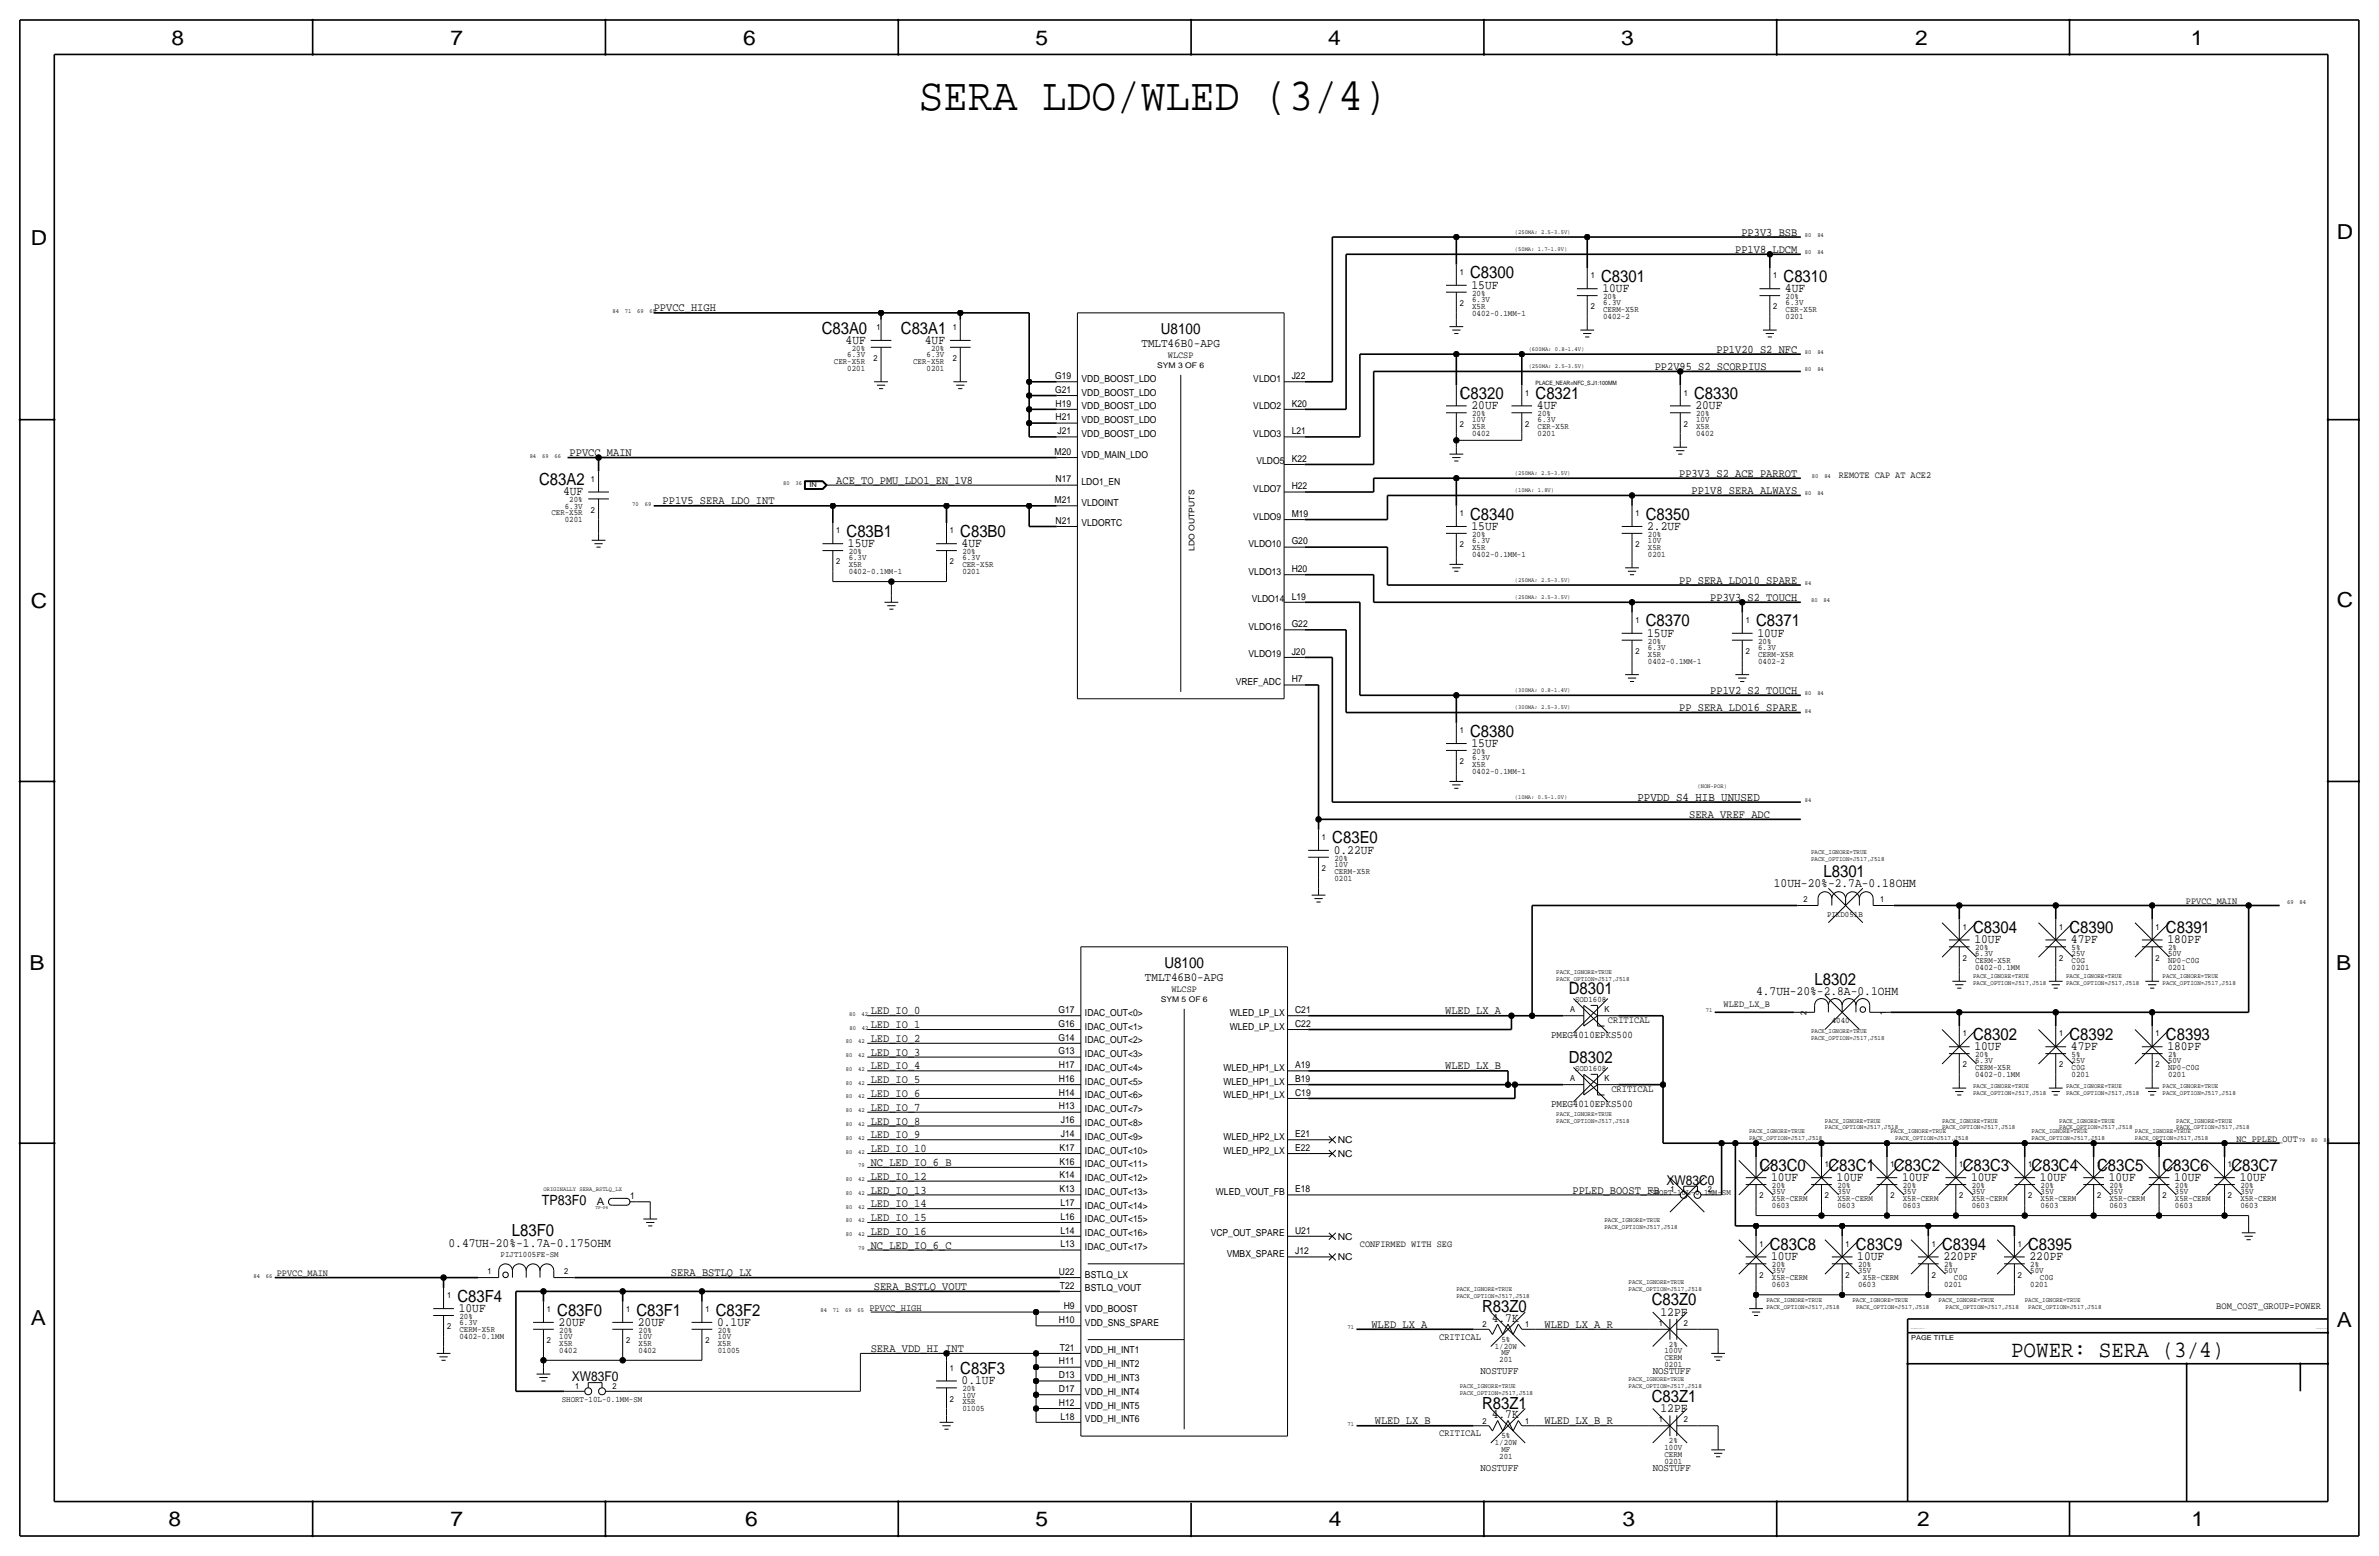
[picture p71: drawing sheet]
<svg xmlns="http://www.w3.org/2000/svg" width="877mm" height="574mm" viewBox="0 0 877 574" stroke-linecap="round" stroke-linejoin="round" font-family="sans-serif">
<defs><g id="words">
<text font-size="17" x="338.8" y="40.4">SERA LDO/WLED (3/4)</text>
<text font-size="8.6" x="741.4" y="500.1">POWER: SERA (3/4)</text>
<g font-size="7.6">
<text x="63.2" y="16.5">8</text>
<text x="166.1" y="16.5">7</text>
<text x="274" y="16.5">6</text>
<text x="381.7" y="16.5">5</text>
<text x="489.7" y="16.5">4</text>
<text x="597.6" y="16.5">3</text>
<text x="706.1" y="16.5">2</text>
<text x="807.7" y="16.5">1</text>
<text x="861.5" y="88.1">D</text>
<text x="11.4" y="90.4">D</text>
<text x="11.4" y="224.3">C</text>
<text x="861.5" y="223.8">C</text>
<text x="10.9" y="357.6">B</text>
<text x="861.3" y="357.4">B</text>
<text x="11.4" y="488.4">A</text>
<text x="861.5" y="489.2">A</text>
<text x="62.2" y="562.6">8</text>
<text x="166.1" y="562.6">7</text>
<text x="274.8" y="562.6">6</text>
<text x="381.7" y="562.6">5</text>
<text x="489.9" y="562.6">4</text>
<text x="598.1" y="562.6">3</text>
<text x="706.8" y="562.6">2</text>
<text x="807.9" y="562.6">1</text>
</g>
<g font-size="6.2">
<text x="542" y="102.6">C8300</text>
<text x="590.2" y="103.9">C8301</text>
<text x="657.6" y="103.9">C8310</text>
<text x="302.9" y="122.9">C83A0</text>
<text x="332.1" y="122.9">C83A1</text>
<text x="538.2" y="147.1">C8320</text>
<text x="566.1" y="147.1">C8321</text>
<text x="624.5" y="147.1">C8330</text>
<text x="198.8" y="178.8">C83A2</text>
<text x="542" y="191.5">C8340</text>
<text x="606.8" y="191.5">C8350</text>
<text x="312.1" y="197.9">C83B1</text>
<text x="354" y="197.9">C83B0</text>
<text x="606.8" y="230.9">C8370</text>
<text x="647.4" y="230.9">C8371</text>
<text x="542" y="271.5">C8380</text>
<text x="491.2" y="310.9">C83E0</text>
<text x="672.3" y="323.3">L8301</text>
<text x="727.4" y="343.9">C8304</text>
<text x="763" y="343.9">C8390</text>
<text x="798.5" y="343.9">C8391</text>
<text x="669" y="363">L8302</text>
<text x="578.3" y="366.5">D8301</text>
<text x="727.4" y="383.3">C8302</text>
<text x="763" y="383.3">C8392</text>
<text x="798.5" y="383.3">C8393</text>
<text x="578.3" y="391.9">D8302</text>
<text x="648.7" y="431.5">C83C0</text>
<text x="674.1" y="431.5">C83C1</text>
<text x="698.2" y="431.5">C83C2</text>
<text x="723.6" y="431.5">C83C3</text>
<text x="749" y="431.5">C83C4</text>
<text x="773.1" y="431.5">C83C5</text>
<text x="797.3" y="431.5">C83C6</text>
<text x="822.7" y="431.5">C83C7</text>
<text x="188.8" y="455.7">L83F0</text>
<text x="652.5" y="460.8">C83C8</text>
<text x="684.2" y="460.8">C83C9</text>
<text x="716" y="460.8">C8394</text>
<text x="747.7" y="460.8">C8395</text>
<text x="168.6" y="479.8">C83F4</text>
<text x="205.4" y="484.9">C83F0</text>
<text x="234.6" y="484.9">C83F1</text>
<text x="263.9" y="484.9">C83F2</text>
<text x="546.4" y="483.6">R83Z0</text>
<text x="608.9" y="481.1">C83Z0</text>
<text x="354" y="506.5">C83F3</text>
<text x="546.4" y="519.2">R83Z1</text>
<text x="608.9" y="516.6">C83Z1</text>
</g>
<g font-size="5.6">
<text x="428" y="122.9">U8100</text>
<text x="429.3" y="356.6">U8100</text>
</g>
<text font-size="5.2" x="199.7" y="444.2">TP83F0</text>
<g font-size="5">
<text x="614.4" y="436.6">XW83C0</text>
<text x="210.8" y="509">XW83F0</text>
</g>
<g font-size="4.7">
<text x="542.5" y="106.4">15UF</text>
<text x="590.8" y="107.7">10UF</text>
<text x="658.1" y="107.7">4UF</text>
<text x="311.7" y="126.7">4UF</text>
<text x="341" y="126.7">4UF</text>
<text x="542.5" y="150.9">20UF</text>
<text x="566.6" y="150.9">4UF</text>
<text x="625" y="150.9">20UF</text>
<text x="207.6" y="182.6">4UF</text>
<text x="542.5" y="195.3">15UF</text>
<text x="607.3" y="195.3">2.2UF</text>
<text x="312.6" y="201.7">15UF</text>
<text x="354.5" y="201.7">4UF</text>
<text x="607.3" y="234.7">15UF</text>
<text x="647.9" y="234.7">10UF</text>
<text x="542.5" y="275.3">15UF</text>
<text x="491.7" y="314.7">0.22UF</text>
<text x="654" y="326.9">10UH-20%-2.7A-0.18OHM</text>
<text x="727.9" y="347.7">10UF</text>
<text x="763.5" y="347.7">47PF</text>
<text x="799" y="347.7">180PF</text>
<text x="647.4" y="366.8">4.7UH-20%-2.8A-0.1OHM</text>
<text x="727.9" y="387.1">10UF</text>
<text x="763.5" y="387.1">47PF</text>
<text x="799" y="387.1">180PF</text>
<text x="653" y="435.4">10UF</text>
<text x="677.1" y="435.4">10UF</text>
<text x="701.2" y="435.4">10UF</text>
<text x="726.6" y="435.4">10UF</text>
<text x="752" y="435.4">10UF</text>
<text x="777.4" y="435.4">10UF</text>
<text x="801.6" y="435.4">10UF</text>
<text x="825.7" y="435.4">10UF</text>
<text x="165.3" y="459.5">0.47UH-20%-1.7A-0.175OHM</text>
<text x="653" y="464.6">10UF</text>
<text x="684.7" y="464.6">10UF</text>
<text x="716.5" y="464.6">220PF</text>
<text x="748.2" y="464.6">220PF</text>
<text x="169.1" y="483.6">10UF</text>
<text x="612.2" y="484.9">12PF</text>
<text x="205.9" y="488.7">20UF</text>
<text x="235.2" y="488.7">20UF</text>
<text x="264.4" y="488.7">0.1UF</text>
<text x="550" y="487.2">4.7K</text>
<text x="354.5" y="510.3">0.1UF</text>
<text x="612.2" y="520.4">12PF</text>
<text x="550" y="522.7">4.7K</text>
</g>
<g font-size="4.5">
<text x="420.8" y="128">TMLT46B0-APG</text>
<text x="422.1" y="361.7">TMLT46B0-APG</text>
</g>
<text font-size="4.4" x="603.7" y="295.1">PPVDD_S4_HIB_UNUSED</text>
<g font-size="4.3">
<text x="642" y="86.9">PP3V3_BSB</text>
<text x="639.7" y="93.2">PP1V8_LDCM</text>
<text x="241" y="114.8">PPVCC_HIGH</text>
<text x="632.8" y="130">PP1V20_S2_NFC</text>
<text x="610.1" y="136.4">PP2V95_S2_SCORPIUS</text>
<text x="210" y="168.1">PPVCC_MAIN</text>
<text x="308.3" y="178.3">ACE_TO_PMU_LDO1_EN_1V8</text>
<text x="619.1" y="175.8">PP3V3_S2_ACE_PARROT</text>
<text x="244.3" y="185.9">PP1V5_SERA_LDO_INT</text>
<text x="623.7" y="182.1">PP1V8_SERA_ALWAYS</text>
<text x="619.1" y="215.1">PP_SERA_LDO10_SPARE</text>
<text x="630.5" y="221.5">PP3V3_S2_TOUCH</text>
<text x="630.5" y="255.8">PP1V2_S2_TOUCH</text>
<text x="619.1" y="262.1">PP_SERA_LDO16_SPARE</text>
<text x="622.8" y="301.5">SERA_VREF_ADC</text>
<text x="321" y="373.9">LED_IO_0</text>
<text x="532.8" y="373.9">WLED_LX_A</text>
<text x="321" y="379">LED_IO_1</text>
<text x="321" y="384">LED_IO_2</text>
<text x="321" y="389.1">LED_IO_3</text>
<text x="321" y="394.2">LED_IO_4</text>
<text x="532.8" y="394.2">WLED_LX_B</text>
<text x="321" y="399.3">LED_IO_5</text>
<text x="321" y="404.4">LED_IO_6</text>
<text x="321" y="409.4">LED_IO_7</text>
<text x="321" y="419.6">LED_IO_9</text>
<text x="321" y="414.5">LED_IO_8</text>
<text x="321" y="424.7">LED_IO_10</text>
<text x="321" y="429.8">NC_LED_IO_6_B</text>
<text x="321" y="434.8">LED_IO_12</text>
<text x="321" y="439.9">LED_IO_13</text>
<text x="579.7" y="439.9">PPLED_BOOST_FB</text>
<text x="321" y="445">LED_IO_14</text>
<text x="321" y="455.2">LED_IO_16</text>
<text x="321" y="450.1">LED_IO_15</text>
<text x="321" y="460.2">NC_LED_IO_6_C</text>
<text x="247.3" y="470.4">SERA_BSTLQ_LX</text>
<text x="322.2" y="475.5">SERA_BSTLQ_VOUT</text>
<text x="505.6" y="489.5">WLED_LX_A</text>
<text x="569.4" y="489.5">WLED_LX_A_R</text>
<text x="321" y="498.3">SERA_VDD_HI_INT</text>
<text x="506.9" y="525">WLED_LX_B</text>
<text x="569.4" y="525">WLED_LX_B_R</text>
</g>
<g font-size="3.8">
<text x="571.9" y="382.7">PMEG4010EPKS500</text>
<text x="571.9" y="408.1">PMEG4010EPKS500</text>
<text x="220.1" y="444">A</text>
<text x="545.8" y="506.5">NOSTUFF</text>
<text x="609.3" y="506.5">NOSTUFF</text>
<text x="545.8" y="542">NOSTUFF</text>
<text x="609.3" y="542">NOSTUFF</text>
</g>
<g font-size="3.6">
<text x="592.8" y="376.9">CRITICAL</text>
<text x="594.1" y="402.3">CRITICAL</text>
<text x="320.5" y="483.1">PPVCC_HIGH</text>
<text x="817.1" y="482.3">BOM_COST_GROUP=POWER</text>
<text x="530.6" y="493.8">CRITICAL</text>
<text x="530.6" y="529.3">CRITICAL</text>
</g>
<g font-size="3.5">
<text x="430.6" y="131.8">WLCSP</text>
<text x="389" y="139.7">G19</text>
<text x="398.7" y="140.7">VDD_BOOST_LDO</text>
<text x="462.1" y="140.7">VLDO1</text>
<text x="476.2" y="139.7">J22</text>
<text x="389" y="144.8">G21</text>
<text x="389.1" y="149.9">H19</text>
<text x="398.7" y="145.8">VDD_BOOST_LDO</text>
<text x="476.2" y="149.9">K20</text>
<text x="389.1" y="154.9">H21</text>
<text x="398.7" y="156">VDD_BOOST_LDO</text>
<text x="398.7" y="150.9">VDD_BOOST_LDO</text>
<text x="462.1" y="150.9">VLDO2</text>
<text x="389.8" y="160">J21</text>
<text x="398.7" y="161">VDD_BOOST_LDO</text>
<text x="462.1" y="161">VLDO3</text>
<text x="476.2" y="160">L21</text>
<text x="388.8" y="167.6">M20</text>
<text x="398.7" y="168.7">VDD_MAIN_LDO</text>
<text x="463.2" y="171.2">VLDO5</text>
<text x="476.2" y="170.2">K22</text>
<text x="389.1" y="177.8">N17</text>
<text x="398.7" y="178.8">LDO1_EN</text>
<text x="677.9" y="176.3">REMOTE CAP AT ACE2</text>
<text x="388.8" y="185.4">M21</text>
<text x="462.1" y="181.4">VLDO7</text>
<text x="476.2" y="180.3">H22</text>
<text x="398.7" y="186.4">VLDOINT</text>
<text x="462.1" y="191.5">VLDO9</text>
<text x="476.2" y="190.5">M19</text>
<text x="389.1" y="193">N21</text>
<text x="398.7" y="194.1">VLDORTC</text>
<text x="460.3" y="201.7">VLDO10</text>
<text x="476.2" y="200.7">G20</text>
<text x="460.3" y="211.8">VLDO13</text>
<text x="476.2" y="210.8">H20</text>
<text x="461.5" y="222">VLDO14</text>
<text x="476.2" y="221">L19</text>
<text x="460.3" y="232.2">VLDO16</text>
<text x="476.2" y="231.1">G22</text>
<text x="460.3" y="242.3">VLDO19</text>
<text x="476.2" y="241.3">J20</text>
<text x="476.2" y="251.5">H7</text>
<text x="455.6" y="252.5">VREF_ADC</text>
<text x="805.9" y="333.2">PPVCC_MAIN</text>
<text x="431.8" y="365.5">WLCSP</text>
<text x="635.5" y="371.3">WLED_LX_B</text>
<text x="390.2" y="373.4">G17</text>
<text x="400" y="374.4">IDAC_OUT&lt;0&gt;</text>
<text x="453.3" y="374.4">WLED_LP_LX</text>
<text x="477.5" y="373.4">C21</text>
<text x="390.2" y="383.5">G14</text>
<text x="390.2" y="378.5">G16</text>
<text x="400" y="379.5">IDAC_OUT&lt;1&gt;</text>
<text x="453.3" y="379.5">WLED_LP_LX</text>
<text x="477.5" y="378.5">C22</text>
<text x="390.2" y="388.6">G13</text>
<text x="400" y="384.6">IDAC_OUT&lt;2&gt;</text>
<text x="400" y="389.6">IDAC_OUT&lt;3&gt;</text>
<text x="390.4" y="393.7">H17</text>
<text x="400" y="394.7">IDAC_OUT&lt;4&gt;</text>
<text x="451.1" y="394.7">WLED_HP1_LX</text>
<text x="477.5" y="393.7">A19</text>
<text x="390.4" y="398.8">H16</text>
<text x="400" y="399.8">IDAC_OUT&lt;5&gt;</text>
<text x="451.1" y="399.8">WLED_HP1_LX</text>
<text x="477.5" y="398.8">B19</text>
<text x="390.4" y="403.9">H14</text>
<text x="400" y="404.9">IDAC_OUT&lt;6&gt;</text>
<text x="451.1" y="404.9">WLED_HP1_LX</text>
<text x="477.5" y="403.9">C19</text>
<text x="390.4" y="408.9">H13</text>
<text x="400" y="410">IDAC_OUT&lt;7&gt;</text>
<text x="391.1" y="419.1">J14</text>
<text x="391.1" y="414">J16</text>
<text x="400" y="415">IDAC_OUT&lt;8&gt;</text>
<text x="477.5" y="419.1">E21</text>
<text x="390.6" y="424.2">K17</text>
<text x="400" y="420.1">IDAC_OUT&lt;9&gt;</text>
<text x="400" y="425.2">IDAC_OUT&lt;10&gt;</text>
<text x="451.1" y="420.1">WLED_HP2_LX</text>
<text x="451.1" y="425.2">WLED_HP2_LX</text>
<text x="477.5" y="424.2">E22</text>
<text x="493.2" y="421.4">NC</text>
<text x="824.5" y="420.9">NC_PPLED_OUT</text>
<text x="390.6" y="429.3">K16</text>
<text x="400" y="430.3">IDAC_OUT&lt;11&gt;</text>
<text x="493.2" y="426.5">NC</text>
<text x="390.6" y="434.3">K14</text>
<text x="400" y="435.4">IDAC_OUT&lt;12&gt;</text>
<text x="232.4" y="442">1</text>
<text x="390.6" y="439.4">K13</text>
<text x="400" y="440.4">IDAC_OUT&lt;13&gt;</text>
<text x="448.3" y="440.4">WLED_VOUT_FB</text>
<text x="477.5" y="439.4">E18</text>
<text x="390.9" y="449.6">L16</text>
<text x="390.9" y="444.5">L17</text>
<text x="400" y="445.5">IDAC_OUT&lt;14&gt;</text>
<text x="390.9" y="454.7">L14</text>
<text x="400" y="450.6">IDAC_OUT&lt;15&gt;</text>
<text x="400" y="455.7">IDAC_OUT&lt;16&gt;</text>
<text x="446.3" y="455.7">VCP_OUT_SPARE</text>
<text x="477.5" y="454.7">U21</text>
<text x="390.9" y="459.7">L13</text>
<text x="400" y="460.8">IDAC_OUT&lt;17&gt;</text>
<text x="493.2" y="456.9">NC</text>
<text x="501.3" y="459.5">CONFIRMED WITH SEG</text>
<text x="452.3" y="463.3">VMBX_SPARE</text>
<text x="477.5" y="462.3">J12</text>
<text x="493.2" y="464.6">NC</text>
<text x="102.1" y="470.4">PPVCC_MAIN</text>
<text x="390.4" y="469.9">U22</text>
<text x="400" y="470.9">BSTLQ_LX</text>
<text x="390.8" y="475">T22</text>
<text x="400" y="476">BSTLQ_VOUT</text>
<text x="392.2" y="482.6">H9</text>
<text x="400" y="483.6">VDD_BOOST</text>
<text x="390.4" y="487.7">H10</text>
<text x="400" y="488.7">VDD_SNS_SPARE</text>
<text x="390.8" y="497.8">T21</text>
<text x="390.4" y="502.9">H11</text>
<text x="400" y="503.9">VDD_HI_INT2</text>
<text x="400" y="498.9">VDD_HI_INT1</text>
<text x="390.4" y="508">D13</text>
<text x="400" y="509">VDD_HI_INT3</text>
<text x="390.4" y="513.1">D17</text>
<text x="400" y="514.1">VDD_HI_INT4</text>
<text x="390.4" y="518.2">H12</text>
<text x="400" y="519.2">VDD_HI_INT5</text>
<text x="390.9" y="523.2">L18</text>
<text x="400" y="524.3">VDD_HI_INT6</text>
</g>
<g font-size="3.1">
<text x="538.2" y="101.3">1</text>
<text x="586.4" y="102.6">1</text>
<text x="653.7" y="102.6">1</text>
<text x="538.2" y="112.8">2</text>
<text x="542.7" y="111.3">6.3V</text>
<text x="542.7" y="113.8">X5R</text>
<text x="542.7" y="109">20%</text>
<text x="591" y="112.5">6.3V</text>
<text x="591" y="110.2">20%</text>
<text x="658.3" y="112.5">6.3V</text>
<text x="658.3" y="110.2">20%</text>
<text x="542.7" y="116.3">0402-0.1MM-1</text>
<text x="586.4" y="114">2</text>
<text x="591" y="115.1">CERM-X5R</text>
<text x="591" y="117.6">0402-2</text>
<text x="653.7" y="114">2</text>
<text x="658.3" y="115.1">CER-X5R</text>
<text x="658.3" y="117.6">0201</text>
<text x="323.2" y="121.7">1</text>
<text x="351.2" y="121.7">1</text>
<text x="312.4" y="131.6">6.3V</text>
<text x="314" y="129.3">20%</text>
<text x="341.6" y="131.6">6.3V</text>
<text x="343.2" y="129.3">20%</text>
<text x="307.4" y="134.1">CER-X5R</text>
<text x="312.4" y="136.7">0201</text>
<text x="322" y="133.1">2</text>
<text x="336.6" y="134.1">CER-X5R</text>
<text x="341.6" y="136.7">0201</text>
<text x="351.2" y="133.1">2</text>
<text x="538.2" y="145.8">1</text>
<text x="562.3" y="145.8">1</text>
<text x="620.7" y="145.8">1</text>
<text x="542.7" y="153.4">20%</text>
<text x="542.7" y="155.7">10V</text>
<text x="566.9" y="153.4">20%</text>
<text x="566.9" y="155.7">6.3V</text>
<text x="625.3" y="153.4">20%</text>
<text x="625.3" y="155.7">10V</text>
<text x="538.2" y="157.2">2</text>
<text x="542.7" y="160.8">0402</text>
<text x="542.7" y="158.2">X5R</text>
<text x="562.3" y="157.2">2</text>
<text x="566.9" y="158.2">CER-X5R</text>
<text x="566.9" y="160.8">0201</text>
<text x="620.7" y="157.2">2</text>
<text x="625.3" y="158.2">X5R</text>
<text x="625.3" y="160.8">0402</text>
<text x="217.9" y="177.5">1</text>
<text x="209.9" y="185.2">20%</text>
<text x="203.3" y="190">CER-X5R</text>
<text x="208.2" y="187.5">6.3V</text>
<text x="217.9" y="189">2</text>
<text x="538.2" y="190.2">1</text>
<text x="602.9" y="190.2">1</text>
<text x="208.2" y="192.5">0201</text>
<text x="308.3" y="196.6">1</text>
<text x="350.2" y="196.6">1</text>
<text x="542.7" y="197.9">20%</text>
<text x="607.5" y="197.9">20%</text>
<text x="538.2" y="201.7">2</text>
<text x="542.7" y="200.2">6.3V</text>
<text x="542.7" y="202.7">X5R</text>
<text x="602.9" y="201.7">2</text>
<text x="607.5" y="200.2">10V</text>
<text x="607.5" y="202.7">X5R</text>
<text x="308.3" y="208">2</text>
<text x="312.9" y="209">X5R</text>
<text x="312.9" y="204.2">20%</text>
<text x="312.9" y="206.5">6.3V</text>
<text x="350.2" y="208">2</text>
<text x="354.8" y="209">CER-X5R</text>
<text x="354.8" y="206.5">6.3V</text>
<text x="354.8" y="204.2">20%</text>
<text x="542.7" y="205.2">0402-0.1MM-1</text>
<text x="607.5" y="205.2">0201</text>
<text x="312.9" y="211.6">0402-0.1MM-1</text>
<text x="354.8" y="211.6">0201</text>
<text x="602.9" y="229.6">1</text>
<text x="643.6" y="229.6">1</text>
<text x="607.5" y="237.2">20%</text>
<text x="607.5" y="239.5">6.3V</text>
<text x="648.2" y="237.2">20%</text>
<text x="648.2" y="239.5">6.3V</text>
<text x="602.9" y="241">2</text>
<text x="607.5" y="242.1">X5R</text>
<text x="607.5" y="244.6">0402-0.1MM-1</text>
<text x="643.6" y="241">2</text>
<text x="648.2" y="244.6">0402-2</text>
<text x="648.2" y="242.1">CERM-X5R</text>
<text x="538.2" y="270.3">1</text>
<text x="538.2" y="281.7">2</text>
<text x="542.7" y="280.2">6.3V</text>
<text x="542.7" y="277.9">20%</text>
<text x="542.7" y="282.7">X5R</text>
<text x="542.7" y="285.2">0402-0.1MM-1</text>
<text x="487.4" y="309.6">1</text>
<text x="491.9" y="317.2">20%</text>
<text x="487.4" y="321.1">2</text>
<text x="491.9" y="322.1">CERM-X5R</text>
<text x="491.9" y="319.5">10V</text>
<text x="491.9" y="324.6">0201</text>
<text x="664.9" y="332.5">2</text>
<text x="693.1" y="332.5">1</text>
<text x="673.6" y="337.8">PIKD051B</text>
<text x="723.6" y="342.6">1</text>
<text x="759.2" y="342.6">1</text>
<text x="794.7" y="342.6">1</text>
<text x="728.2" y="352.6">6.3V</text>
<text x="728.2" y="350.3">20%</text>
<text x="763.7" y="350.3">5%</text>
<text x="763.7" y="352.6">25V</text>
<text x="799.3" y="350.3">2%</text>
<text x="799.3" y="352.6">50V</text>
<text x="723.6" y="354.1">2</text>
<text x="728.2" y="357.6">0402-0.1MM</text>
<text x="728.2" y="355.1">CERM-X5R</text>
<text x="759.2" y="354.1">2</text>
<text x="763.7" y="357.6">0201</text>
<text x="763.7" y="355.1">C0G</text>
<text x="794.7" y="354.1">2</text>
<text x="799.3" y="357.6">0201</text>
<text x="799.3" y="355.1">NP0-C0G</text>
<text x="580.7" y="369.3">SOD1608</text>
<text x="578.8" y="373.1">A</text>
<text x="591.5" y="373.1">K</text>
<text x="666" y="373.9" transform="rotate(-90 666 373.9)">2</text>
<text x="675.3" y="376.9">4040</text>
<text x="695.2" y="373.9" transform="rotate(-90 695.2 373.9)">1</text>
<text x="723.6" y="382">1</text>
<text x="759.2" y="382">1</text>
<text x="794.7" y="382">1</text>
<text x="728.2" y="389.6">20%</text>
<text x="763.7" y="389.6">5%</text>
<text x="799.3" y="389.6">2%</text>
<text x="580.7" y="394.7">SOD1608</text>
<text x="723.6" y="393.4">2</text>
<text x="728.2" y="391.9">6.3V</text>
<text x="728.2" y="394.5">CERM-X5R</text>
<text x="759.2" y="393.4">2</text>
<text x="763.7" y="394.5">C0G</text>
<text x="763.7" y="391.9">25V</text>
<text x="794.7" y="393.4">2</text>
<text x="799.3" y="391.9">50V</text>
<text x="799.3" y="394.5">NP0-C0G</text>
<text x="578.8" y="398.5">A</text>
<text x="591.5" y="398.5">K</text>
<text x="728.2" y="397">0402-0.1MM</text>
<text x="763.7" y="397">0201</text>
<text x="799.3" y="397">0201</text>
<text x="648.7" y="430.3">1</text>
<text x="672.8" y="430.3">1</text>
<text x="696.9" y="430.3">1</text>
<text x="722.3" y="430.3">1</text>
<text x="747.7" y="430.3">1</text>
<text x="773.1" y="430.3">1</text>
<text x="797.3" y="430.3">1</text>
<text x="821.4" y="430.3">1</text>
<text x="653.2" y="437.9">20%</text>
<text x="677.4" y="437.9">20%</text>
<text x="701.5" y="437.9">20%</text>
<text x="726.9" y="437.9">20%</text>
<text x="752.3" y="437.9">20%</text>
<text x="777.7" y="437.9">20%</text>
<text x="801.8" y="437.9">20%</text>
<text x="826" y="437.9">20%</text>
<text x="608.4" y="440.4">SHORT-10L-0.1MM-SM</text>
<text x="615.9" y="439.4">1</text>
<text x="629.6" y="439.4">2</text>
<text x="648.7" y="441.7">2</text>
<text x="653.2" y="440.2">35V</text>
<text x="653.2" y="442.7">X5R-CERM</text>
<text x="672.8" y="441.7">2</text>
<text x="677.4" y="440.2">35V</text>
<text x="677.4" y="442.7">X5R-CERM</text>
<text x="696.9" y="441.7">2</text>
<text x="701.5" y="440.2">35V</text>
<text x="701.5" y="442.7">X5R-CERM</text>
<text x="722.3" y="441.7">2</text>
<text x="726.9" y="442.7">X5R-CERM</text>
<text x="726.9" y="440.2">35V</text>
<text x="747.7" y="441.7">2</text>
<text x="752.3" y="442.7">X5R-CERM</text>
<text x="752.3" y="440.2">35V</text>
<text x="773.1" y="441.7">2</text>
<text x="777.7" y="440.2">35V</text>
<text x="777.7" y="442.7">X5R-CERM</text>
<text x="797.3" y="441.7">2</text>
<text x="801.8" y="440.2">35V</text>
<text x="801.8" y="442.7">X5R-CERM</text>
<text x="821.4" y="441.7">2</text>
<text x="826" y="442.7">X5R-CERM</text>
<text x="826" y="440.2">35V</text>
<text x="653.2" y="445.3">0603</text>
<text x="677.4" y="445.3">0603</text>
<text x="701.5" y="445.3">0603</text>
<text x="726.9" y="445.3">0603</text>
<text x="752.3" y="445.3">0603</text>
<text x="777.7" y="445.3">0603</text>
<text x="801.8" y="445.3">0603</text>
<text x="826" y="445.3">0603</text>
<text x="648.7" y="459.5">1</text>
<text x="680.4" y="459.5">1</text>
<text x="712.2" y="459.5">1</text>
<text x="743.9" y="459.5">1</text>
<text x="184.6" y="463.3">PIJT1005FE-SM</text>
<text x="653.2" y="467.1">20%</text>
<text x="685" y="467.1">20%</text>
<text x="716.7" y="467.1">2%</text>
<text x="748.5" y="467.1">2%</text>
<text x="179.8" y="469.6">1</text>
<text x="208" y="469.6">2</text>
<text x="648.7" y="470.9">2</text>
<text x="653.2" y="471.9">X5R-CERM</text>
<text x="653.2" y="469.4">35V</text>
<text x="680.4" y="470.9">2</text>
<text x="685" y="469.4">35V</text>
<text x="686.8" y="471.9">X5R-CERM</text>
<text x="712.2" y="470.9">2</text>
<text x="716.7" y="469.4">50V</text>
<text x="720.3" y="471.9">C0G</text>
<text x="743.9" y="470.9">2</text>
<text x="748.5" y="469.4">50V</text>
<text x="752.1" y="471.9">C0G</text>
<text x="164.8" y="478.5">1</text>
<text x="653.2" y="474.5">0603</text>
<text x="685" y="474.5">0603</text>
<text x="716.7" y="474.5">0201</text>
<text x="748.5" y="474.5">0201</text>
<text x="201.6" y="483.6">1</text>
<text x="230.8" y="483.6">1</text>
<text x="260" y="483.6">1</text>
<text x="164.8" y="490">2</text>
<text x="169.4" y="488.4">6.3V</text>
<text x="169.4" y="486.2">20%</text>
<text x="169.4" y="491">CERM-X5R</text>
<text x="206.2" y="491.2">20%</text>
<text x="235.4" y="491.2">20%</text>
<text x="264.6" y="491.2">20%</text>
<text x="546.6" y="489.2">2</text>
<text x="562.3" y="489.2">1</text>
<text x="611.6" y="488.7">1</text>
<text x="620.7" y="488.7">2</text>
<text x="169.4" y="493.5">0402-0.1MM</text>
<text x="201.6" y="495">2</text>
<text x="206.2" y="496.1">X5R</text>
<text x="206.2" y="493.5">10V</text>
<text x="230.8" y="495">2</text>
<text x="235.4" y="496.1">X5R</text>
<text x="235.4" y="493.5">10V</text>
<text x="260" y="495">2</text>
<text x="264.6" y="493.5">10V</text>
<text x="264.6" y="496.1">X5R</text>
<text x="551.1" y="497.1">1/20W</text>
<text x="553.5" y="494.5">5%</text>
<text x="615.3" y="496.3">2%</text>
<text x="206.2" y="498.6">0402</text>
<text x="235.4" y="498.6">0402</text>
<text x="264.6" y="498.6">01005</text>
<text x="552.7" y="502.2">201</text>
<text x="553.5" y="499.6">MF</text>
<text x="613.6" y="498.9">100V</text>
<text x="613.6" y="501.4">CERM</text>
<text x="613.6" y="503.9">0201</text>
<text x="350.2" y="505.2">1</text>
<text x="212" y="511.8">1</text>
<text x="225.8" y="511.8">2</text>
<text x="354.8" y="515.1">10V</text>
<text x="354.8" y="512.8">20%</text>
<text x="207.1" y="516.6">SHORT-10L-0.1MM-SM</text>
<text x="350.2" y="516.6">2</text>
<text x="354.8" y="520.2">01005</text>
<text x="354.8" y="517.7">X5R</text>
<text x="546.6" y="524.8">2</text>
<text x="562.3" y="524.8">1</text>
<text x="611.6" y="524.3">1</text>
<text x="620.7" y="524.3">2</text>
<text x="551.1" y="532.6">1/20W</text>
<text x="553.5" y="530.1">5%</text>
<text x="615.3" y="531.9">2%</text>
<text x="552.7" y="537.7">201</text>
<text x="553.5" y="535.2">MF</text>
<text x="613.6" y="534.4">100V</text>
<text x="613.6" y="537">CERM</text>
<text x="613.6" y="539.5">0201</text>
</g>
<g font-size="2.9">
<text x="426.6" y="135.6">SYM 3 OF 6</text>
<text x="440.4" y="202.9" transform="rotate(-90 440.4 202.9)">LDO OUTPUTS</text>
<text x="427.9" y="369.3">SYM 5 OF 6</text>
</g>
<g font-size="2.5">
<text x="298.4" y="179.6">IN</text>
<text x="704.5" y="493.8">PAGE TITLE</text>
</g>
<g font-size="2.4">
<text x="667.7" y="314.7">PACK_IGNORE=TRUE</text>
<text x="667.7" y="317.2">PACK_OPTION=J517,J518</text>
<text x="573.7" y="359.2">PACK_IGNORE=TRUE</text>
<text x="573.7" y="361.7">PACK_OPTION=J517,J518</text>
<text x="727.4" y="360.4">PACK_IGNORE=TRUE</text>
<text x="727.4" y="363">PACK_OPTION=J517,J518</text>
<text x="761.7" y="363">PACK_OPTION=J517,J518</text>
<text x="761.7" y="360.4">PACK_IGNORE=TRUE</text>
<text x="797.3" y="360.4">PACK_IGNORE=TRUE</text>
<text x="797.3" y="363">PACK_OPTION=J517,J518</text>
<text x="667.7" y="380.7">PACK_IGNORE=TRUE</text>
<text x="667.7" y="383.3">PACK_OPTION=J517,J518</text>
<text x="727.4" y="401.1">PACK_IGNORE=TRUE</text>
<text x="761.7" y="401.1">PACK_IGNORE=TRUE</text>
<text x="797.3" y="401.1">PACK_IGNORE=TRUE</text>
<text x="727.4" y="403.6">PACK_OPTION=J517,J518</text>
<text x="761.7" y="403.6">PACK_OPTION=J517,J518</text>
<text x="797.3" y="403.6">PACK_OPTION=J517,J518</text>
<text x="573.7" y="411.2">PACK_IGNORE=TRUE</text>
<text x="573.7" y="413.8">PACK_OPTION=J517,J518</text>
<text x="672.8" y="413.8">PACK_IGNORE=TRUE</text>
<text x="716" y="413.8">PACK_IGNORE=TRUE</text>
<text x="759.2" y="413.8">PACK_IGNORE=TRUE</text>
<text x="802.3" y="413.8">PACK_IGNORE=TRUE</text>
<text x="644.9" y="417.6">PACK_IGNORE=TRUE</text>
<text x="672.8" y="416.3">PACK_OPTION=J517,J518</text>
<text x="696.9" y="417.6">PACK_IGNORE=TRUE</text>
<text x="716" y="416.3">PACK_OPTION=J517,J518</text>
<text x="749" y="417.6">PACK_IGNORE=TRUE</text>
<text x="759.2" y="416.3">PACK_OPTION=J517,J518</text>
<text x="787.1" y="417.6">PACK_IGNORE=TRUE</text>
<text x="802.3" y="416.3">PACK_OPTION=J517,J518</text>
<text x="644.9" y="420.1">PACK_OPTION=J517,J518</text>
<text x="698.7" y="420.1">PACK_OPTION=J517,J518</text>
<text x="749" y="420.1">PACK_OPTION=J517,J518</text>
<text x="787.1" y="420.1">PACK_OPTION=J517,J518</text>
<text x="591.5" y="450.6">PACK_IGNORE=TRUE</text>
<text x="591.5" y="453.1">PACK_OPTION=J517,J518</text>
<text x="600.4" y="473.5">PACK_IGNORE=TRUE</text>
<text x="536.9" y="476">PACK_IGNORE=TRUE</text>
<text x="536.9" y="478.5">PACK_OPTION=J517,J518</text>
<text x="600.4" y="476">PACK_OPTION=J517,J518</text>
<text x="651.2" y="479.8">PACK_IGNORE=TRUE</text>
<text x="683" y="479.8">PACK_IGNORE=TRUE</text>
<text x="714.7" y="479.8">PACK_IGNORE=TRUE</text>
<text x="746.5" y="479.8">PACK_IGNORE=TRUE</text>
<text x="651.2" y="482.3">PACK_OPTION=J517,J518</text>
<text x="684.2" y="482.3">PACK_OPTION=J517,J518</text>
<text x="717.3" y="482.3">PACK_OPTION=J517,J518</text>
<text x="747.7" y="482.3">PACK_OPTION=J517,J518</text>
<text x="600.4" y="509">PACK_IGNORE=TRUE</text>
<text x="538.2" y="511.6">PACK_IGNORE=TRUE</text>
<text x="538.2" y="514.1">PACK_OPTION=J517,J518</text>
<text x="600.4" y="511.6">PACK_OPTION=J517,J518</text>
</g>
<g font-size="2.3">
<text x="558.5" y="86.1">(250MA; 2.5-3.5V)</text>
<text x="665.4" y="87.4">80</text>
<text x="670" y="87.4">84</text>
<text x="558.5" y="92.5">(50MA; 1.7-1.9V)</text>
<text x="665.4" y="93.7">80</text>
<text x="670" y="93.7">84</text>
<text x="225.8" y="115.3">84</text>
<text x="230.3" y="115.3">71</text>
<text x="234.9" y="115.3">69</text>
<text x="239.5" y="115.3">65</text>
<text x="563.6" y="129.3">(600MA; 0.8-1.4V)</text>
<text x="665.4" y="130.6">80</text>
<text x="670" y="130.6">84</text>
<text x="563.6" y="135.6">(250MA; 2.5-3.5V)</text>
<text x="665.4" y="136.9">80</text>
<text x="670" y="136.9">84</text>
<text x="195.3" y="168.7">84</text>
<text x="199.8" y="168.7">69</text>
<text x="204.4" y="168.7">66</text>
<text x="288.7" y="178.8">80</text>
<text x="293.3" y="178.8">36</text>
<text x="558.5" y="175">(250MA; 2.5-3.5V)</text>
<text x="668" y="176.3">80</text>
<text x="672.6" y="176.3">84</text>
<text x="558.5" y="181.4">(10MA; 1.8V)</text>
<text x="665.4" y="182.6">80</text>
<text x="670" y="182.6">84</text>
<text x="233.1" y="186.4">70</text>
<text x="237.7" y="186.4">69</text>
<text x="558.5" y="214.4">(250MA; 2.5-3.5V)</text>
<text x="665.4" y="215.6">84</text>
<text x="558.5" y="220.7">(250MA; 2.5-3.5V)</text>
<text x="667.8" y="222">80</text>
<text x="672.3" y="222">84</text>
<text x="558.5" y="255">(300MA; 0.8-1.4V)</text>
<text x="665.4" y="256.3">80</text>
<text x="670" y="256.3">84</text>
<text x="558.5" y="261.4">(300MA; 2.5-3.5V)</text>
<text x="665.4" y="262.6">84</text>
<text x="625.8" y="290.6">(NON-POR)</text>
<text x="558.5" y="294.4">(10MA; 0.5-1.0V)</text>
<text x="665.4" y="295.7">84</text>
<text x="843.2" y="333.2">69</text>
<text x="847.8" y="333.2">84</text>
<text x="313" y="374.4">80</text>
<text x="317.6" y="374.4">42</text>
<text x="628.9" y="373.1">71</text>
<text x="313.2" y="379.5">80</text>
<text x="317.7" y="379.5">42</text>
<text x="311.9" y="384.6">80</text>
<text x="311.9" y="389.6">80</text>
<text x="316.4" y="384.6">42</text>
<text x="316.4" y="389.6">42</text>
<text x="311.9" y="394.7">80</text>
<text x="316.4" y="394.7">42</text>
<text x="311.9" y="399.8">80</text>
<text x="316.4" y="399.8">42</text>
<text x="311.9" y="404.9">80</text>
<text x="316.4" y="404.9">42</text>
<text x="311.9" y="410">80</text>
<text x="316.4" y="410">42</text>
<text x="311.9" y="415">80</text>
<text x="316.4" y="415">42</text>
<text x="311.9" y="420.1">80</text>
<text x="311.9" y="425.2">80</text>
<text x="316.4" y="420.1">42</text>
<text x="316.4" y="425.2">42</text>
<text x="847.5" y="420.9">79</text>
<text x="852.1" y="420.9">80</text>
<text x="856.6" y="420.9">84</text>
<text x="316.4" y="430.3">79</text>
<text x="311.9" y="435.4">80</text>
<text x="316.4" y="435.4">42</text>
<text x="200.4" y="439.2">ORIGINALLY SERA_BSTLQ_LX</text>
<text x="311.9" y="440.4">80</text>
<text x="316.4" y="440.4">42</text>
<text x="311.9" y="445.5">80</text>
<text x="316.4" y="445.5">42</text>
<text x="311.9" y="450.6">80</text>
<text x="311.9" y="455.7">80</text>
<text x="316.4" y="450.6">42</text>
<text x="316.4" y="455.7">42</text>
<text x="316.4" y="460.8">79</text>
<text x="93.4" y="470.9">84</text>
<text x="98" y="470.9">66</text>
<text x="302.5" y="483.6">84</text>
<text x="307" y="483.6">71</text>
<text x="311.6" y="483.6">69</text>
<text x="316.2" y="483.6">65</text>
<text x="496.8" y="490">71</text>
<text x="496.8" y="525.5">71</text>
</g>
<text font-size="2.2" x="566.1" y="142">PLACE_NEAR=NFC_S.J1:100MM</text>
<text font-size="1.8" x="219.5" y="445.5">TP-P6</text>
<g font-size=".4">
<text x="704.5" y="490">SYNC_MASTER=J523_MLB_9.0.0</text>
<text x="853.9" y="490">SYNC_DATE=09/09/2020</text>
</g>
</g></defs>
<g fill="none" stroke="#000" stroke-width=".6">
<path d="M7.3 7.4v558.8zM7.3 7.4h862.3zM115.3 7.4v12.7zM223.2 7.4v12.7zM331.2 7.4v12.7zM439.1 7.4v12.7zM547.1 7.4v12.7zM655 7.4v12.7zM763 7.4v12.7zM869.6 7.4v558.8zM20 20.1v533.4zM20 20.1h838.2z"/>
<path d="M858.2 20.1v533.4zM491.2 87.4h45.7zM491.2 87.4v53.3zM496.3 93.7v57.2zM496.3 93.7h156.2zM536.9 87.4h48.3zM536.9 87.4v10.1zM585.2 87.4v11.4zM585.2 87.4h78.7zM652.5 93.7v5.1zM652.5 93.7h11.4zM241 115.3h83.8z"/>
<path d="M324.8 115.3h29.2zM324.8 115.3v2.6zM354 115.3h25.4zM354 115.3v2.6zM379.4 115.3v25.4zM501.3 130.6h35.6zM501.3 130.6v30.4zM506.4 136.9v34.3zM506.4 136.9h113.1zM536.9 130.6h24.1zM536.9 130.6v11.4zM561 130.6h102.9z"/>
<path d="M561 130.6v11.4zM619.5 136.9v5.1zM619.5 136.9h44.4zM7.3 154.7h12.7zM379.4 140.7h10.2zM379.4 140.7v5.1zM379.4 145.8h10.2zM379.4 145.8v5.1zM379.4 150.9h10.2zM379.4 150.9v5.1zM379.4 156h10.2zM379.4 156v5z"/>
<path d="M481 150.9h15.3zM481 140.7h10.2zM858.2 154.7h11.4zM209.2 168.7h11.5zM220.7 168.7h168.9zM220.7 168.7v5zM379.4 161h10.2zM481 171.2h25.4zM481 161h20.3zM506.4 176.3v5.1zM506.4 176.3h30.5zM536.9 176.3h127z"/>
<path d="M536.9 176.3v10.1zM241 186.4h66zM307 186.4h41.9zM307 186.4v6.4zM348.9 186.4h30.5zM348.9 186.4v6.4zM379.4 186.4v7.7zM379.4 186.4h10.2zM379.4 194.1h10.2zM481 191.5h30.5zM481 181.4h25.4zM511.5 182.6v8.9z"/>
<path d="M511.5 182.6h90.2zM601.7 182.6v3.8zM601.7 182.6h62.2zM481 211.8h25.4zM481 201.7h30.5zM506.4 211.8v10.2zM511.5 201.7v13.9zM511.5 215.6h152.4zM481 232.2h15.3zM481 222h20.3zM496.3 232.2v30.4zM501.3 222v34.3z"/>
<path d="M506.4 222h95.3zM601.7 222h40.6zM601.7 222v3.8zM642.3 222v3.8zM642.3 222h21.6zM481 252.5h5.1zM481 242.3h10.2zM486.1 252.5v49.5zM491.2 242.3v53.4zM501.3 256.3h35.6zM536.9 256.3v10.1zM536.9 256.3h127z"/>
<path d="M496.3 262.6h167.6zM7.3 288h12.7zM491.2 295.7h172.7zM858.2 288h11.4zM486.1 302v3.8zM486.1 302h177.8zM564.8 333.8v40.6zM564.8 333.8h97.8zM698.2 333.8h24.1zM722.3 333.8h35.6zM722.3 333.8v5zM757.9 333.8h35.5z"/>
<path d="M757.9 333.8v5zM793.4 333.8h35.6zM793.4 333.8v5zM829 333.8v39.3zM829 333.8h11.4zM482.3 379.5h74.9zM482.3 374.4h74.9zM557.2 374.4v5.1zM557.2 374.4h7.6zM564.8 374.4h11.5zM596.6 374.4h16.5zM613.1 374.4v25.4z"/>
<path d="M632.2 373.1h29.2zM696.9 373.1h25.4zM722.3 373.1h35.6zM722.3 373.1v5.1zM757.9 373.1h35.5zM757.9 373.1v5.1zM793.4 373.1h35.6zM793.4 373.1v5.1zM482.3 394.7h73.7zM482.3 399.8h73.7zM556 394.7v5.1zM556 399.8h2.5z"/>
<path d="M558.5 399.8h17.8zM558.5 399.8v5.1zM596.6 399.8h16.5zM613.1 399.8v21.6zM482.3 404.9h76.2zM7.3 421.4h12.7zM613.1 421.4h21.6zM634.7 421.4h5.1zM634.7 421.4v19zM639.8 421.4h7.6zM639.8 421.4v30.5zM647.4 421.4h24.1z"/>
<path d="M647.4 421.4v5.1zM671.5 421.4h24.2zM671.5 421.4v5.1zM695.7 421.4h25.4zM695.7 421.4v5.1zM721.1 421.4h25.4zM721.1 421.4v5.1zM746.5 421.4h25.4zM746.5 421.4v5.1zM771.9 421.4h24.1zM771.9 421.4v5.1zM796 421.4h24.1z"/>
<path d="M796 421.4v5.1zM820.1 421.4v5.1zM820.1 421.4h20.3zM858.2 421.4h11.4zM639.8 451.9h7.6zM647.4 451.9h31.7zM647.4 451.9v3.8zM679.1 451.9h31.8zM679.1 451.9v3.8zM710.9 451.9h31.7zM710.9 451.9v3.8zM742.6 451.9v3.8z"/>
<path d="M101.3 470.9h62.2zM163.5 470.9h12.7zM163.5 470.9v3.8zM190.2 476h10.2zM190.2 476v36.8zM200.4 476h29.2zM200.4 476v3.8zM211.8 470.9h179.1zM229.6 476h29.2zM229.6 476v3.8zM258.8 476v3.8zM258.8 476h132.1z"/>
<path d="M500.1 490h43.2zM703.3 486.2h154.9zM703.3 486.2v5zM703.3 491.2h154.9zM703.3 491.2v62.3zM190.2 512.8h17.8zM703.3 502.7h154.9zM806.1 502.7v50.8zM848.1 502.7v10.1zM500.1 525.5h43.2zM20 553.5h838.2zM115.3 553.5v12.7z"/>
<path d="M223.2 553.5v12.7zM331.2 553.5v12.7zM439.1 554v12.2zM547.1 553.5v12.7zM655 553.5v12.7zM763 553.5v12.7zM7.3 566.2h862.3z"/>
</g>
<g fill="none" stroke="#000" stroke-width=".37">
<path d="M536.9 97.5v7.7zM585.2 98.8v7.6zM652.5 98.8v7.6zM324.8 117.9v7.6zM354 117.9v7.6zM397.2 115.3h76.2zM397.2 115.3v142.3zM473.4 115.3v142.3zM533.1 105.2h7.6zM533.1 107.7h7.6zM536.9 115.3v2.6zM536.9 117.9v2.5z"/>
<path d="M536.9 107.7v7.6zM581.4 106.4h7.6zM581.4 109h7.6zM585.2 116.6v2.5zM585.2 119.1v2.6zM585.2 109v7.6zM648.7 106.4h7.6zM648.7 109h7.6zM652.5 116.6v2.5zM652.5 109v7.6zM652.5 119.1v2.6zM321 125.5h7.6z"/>
<path d="M321 128h7.6zM324.8 135.6v2.6zM324.8 128v7.6zM324.8 138.2v2.5zM350.2 125.5h7.6zM350.2 128h7.6zM354 135.6v2.6zM354 138.2v2.5zM354 128v7.6zM435.3 138.2v116.8zM534.4 120.4h5zM535.4 121.7h3z"/>
<path d="M536.1 122.9h1.6zM582.6 121.7h5.1zM583.6 122.9h3.1zM584.4 124.2h1.5zM649.9 121.7h5.1zM651 122.9h3zM651.7 124.2h1.5zM322.3 140.7h5.1zM323.3 142h3zM324.1 143.3h1.5zM351.5 140.7h5.1zM352.5 142h3.1z"/>
<path d="M353.3 143.3h1.5zM389.6 156h7.6zM389.6 145.8h7.6zM389.6 140.7h7.6zM389.6 150.9h7.6zM473.4 140.7h7.6zM473.4 150.9h7.6zM533.1 149.6h7.6zM533.1 152.1h7.6zM536.9 159.8v2.5zM536.9 142v7.6zM536.9 152.1v7.7z"/>
<path d="M557.2 149.6h7.6zM557.2 152.1h7.6zM561 159.8v2.5zM561 142v7.6zM561 152.1v7.7zM615.6 149.6h7.7zM615.6 152.1h7.7zM619.5 159.8v2.5zM619.5 142v7.6zM619.5 152.1v7.7zM220.7 173.7v7.7zM296.6 177.2v3.2z"/>
<path d="M296.6 177.2h6.8zM296.7 177.3h6.6zM296.7 177.3v3zM296.8 177.4h6.5zM296.8 177.4v2.8zM296.9 177.5h6.3zM296.9 177.5v2.6zM303.2 177.5l1.3 1.3zM303.3 177.4l1.3 1.4zM303.3 177.3l1.5 1.5zM303.4 177.2l1.6 1.6zM304.5 178.8h2.5z"/>
<path d="M304.5 178.8l-1.3 1.3zM304.6 178.8l-1.3 1.4zM304.8 178.8l-1.5 1.5zM307 178.8h82.6zM389.6 161h7.6zM389.6 168.7h7.6zM389.6 178.8h7.6zM473.4 161h7.6zM473.4 171.2h7.6zM534.4 167.4h5zM535.4 168.7h3zM536.1 169.9h1.6z"/>
<path d="M536.9 162.3v2.5zM536.9 162.3h24.1zM536.9 164.8v2.6zM616.9 164.8h5.1zM617.9 166.1h3.1zM618.7 167.4h1.5zM619.5 162.3v2.5zM216.9 181.4h7.6zM216.9 183.9h7.6zM218.1 199.1h5.1zM220.7 191.5v5.1zM220.7 196.6v2.5z"/>
<path d="M220.7 183.9v7.6zM296.6 180.4h6.8zM296.7 180.3h6.6zM296.8 180.2h6.5zM296.9 180.1h6.3zM303.4 180.4l1.6-1.6zM307 192.8v7.6zM348.9 192.8v7.6zM389.6 194.1h7.6zM389.6 186.4h7.6zM473.4 181.4h7.6zM473.4 191.5h7.6z"/>
<path d="M533.1 194.1h7.6zM533.1 196.6h7.6zM536.9 186.4v7.7zM536.9 196.6v7.6zM597.9 194.1h7.6zM597.9 196.6h7.6zM601.7 186.4v7.7zM601.7 196.6v7.6zM219.2 200.4h3zM219.9 201.7h1.5zM303.2 200.4h7.6zM303.2 202.9h7.6z"/>
<path d="M307 214.4h21.6zM307 210.6v3.8zM307 202.9v7.7zM328.6 214.4h20.3zM328.6 214.4v5.1zM328.6 219.5v2.5zM345.1 200.4h7.7zM345.1 202.9h7.7zM348.9 210.6v3.8zM348.9 202.9v7.7zM473.4 201.7h7.6zM473.4 211.8h7.6z"/>
<path d="M534.4 208h5zM535.4 209.3h3zM536.1 210.6h1.6zM536.9 204.2v1.3zM536.9 205.5v2.5zM599.1 209.3h5.1zM600.2 210.6h3zM600.9 211.8h1.5zM601.7 204.2v2.6zM601.7 206.8v2.5zM326.1 222h5.1zM327.1 223.3h3z"/>
<path d="M327.9 224.5h1.5zM473.4 222h7.6zM473.4 232.2h7.6zM597.9 233.4h7.6zM597.9 236h7.6zM601.7 225.8v7.6zM601.7 236v7.6zM638.5 233.4h7.6zM638.5 236h7.6zM642.3 225.8v7.6zM642.3 236v7.6zM397.2 257.6h76.2z"/>
<path d="M473.4 252.5h7.6zM473.4 242.3h7.6zM599.1 248.7h5.1zM600.2 249.9h3zM600.9 251.2h1.5zM601.7 243.6v2.5zM601.7 246.1v2.6zM639.8 248.7h5.1zM640.8 249.9h3zM641.6 251.2h1.5zM642.3 243.6v2.5zM642.3 246.1v2.6z"/>
<path d="M533.1 274.1h7.6zM533.1 276.6h7.6zM536.9 266.4v7.7zM536.9 276.6v7.6zM534.4 288h5zM535.4 289.3h3zM536.1 290.6h1.6zM536.9 284.2v1.3zM536.9 285.5v2.5zM482.3 313.4h7.6zM482.3 316h7.6zM486.1 305.8v7.6z"/>
<path d="M486.1 316v7.6zM483.6 329.9h5zM484.6 331.2h3zM485.3 332.5h1.6zM486.1 323.6v3.8zM486.1 327.4v2.5zM662.6 333.8h7.7zM670.3 331.2v2.6zM670.3 331.2a2.54 2.54 0 0 1 2.5-2.5 2.54 2.54 0 0 1 2.5 2.5 2.54 2.54 0 0 1 2.6-2.5 2.54 2.54 0 0 1 2.5 2.5 2.54 2.54 0 0 1 2.6-2.5 2.54 2.54 0 0 1 2.5 2.5 2.54 2.54 0 0 1 2.5-2.5 2.54 2.54 0 0 1 2.6 2.5M674.1 327.4l12.7 12.7zM675.3 331.2v2.6zM680.4 331.2v2.6z"/>
<path d="M685.5 331.2v2.6zM686.8 327.4l-12.7 12.7zM690.6 333.8h7.6zM690.6 331.2v2.6zM722.3 338.8v7.7zM757.9 338.8v7.7zM793.4 338.8v7.7zM398.5 349h76.2zM398.5 349v180.3zM474.7 349v180.3zM716 340.1l12.7 12.7zM718.5 346.5h7.6z"/>
<path d="M718.5 349h7.6zM722.3 356.6v2.6zM722.3 359.2v2.5zM722.3 349v7.6zM728.7 340.1l-12.7 12.7zM751.5 340.1l12.7 12.7zM754.1 346.5h7.6zM754.1 349h7.6zM757.9 356.6v2.6zM757.9 359.2v2.5zM757.9 349v7.6zM764.2 340.1l-12.7 12.7z"/>
<path d="M787.1 340.1l12.7 12.7zM789.6 346.5h7.7zM789.6 349h7.7zM793.4 356.6v2.6zM793.4 359.2v2.5zM793.4 349v7.6zM799.8 340.1l-12.7 12.7zM319.7 379.5h71.2zM319.7 374.4h71.2zM390.9 374.4h7.6zM390.9 379.5h7.6zM436.6 371.9v154.9z"/>
<path d="M474.7 379.5h7.6zM474.7 374.4h7.6zM576.3 374.4h7.6zM580.1 368l12.7 12.7zM583.9 370.6l5.1 3.8zM583.9 378.2l5.1-3.8zM583.9 370.6v7.6zM586.4 370.6h2.6zM589 374.4h7.6zM589 378.2h2.5zM589 370.6v7.6zM661.4 373.1h7.6z"/>
<path d="M669 370.6v2.5zM669 370.6a2.54 2.54 0 0 1 2.5-2.5 2.54 2.54 0 0 1 2.6 2.5 2.54 2.54 0 0 1 2.5-2.5 2.54 2.54 0 0 1 2.5 2.5 2.54 2.54 0 0 1 2.6-2.5 2.54 2.54 0 0 1 2.5 2.5 2.54 2.54 0 0 1 2.6-2.5 2.54 2.54 0 0 1 2.5 2.5M672.8 366.8l12.7 12.7zM674.1 370.6v2.5zM679.1 370.6v2.5zM684.2 370.6v2.5zM685.5 366.8l-12.7 12.7zM689.3 370.6v2.5zM689.3 373.1h7.6zM716 379.5l12.7 12.7zM719.8 361.7h5.1zM720.8 363h3.1z"/>
<path d="M721.6 364.2h1.5zM722.3 378.2v7.6zM728.7 379.5l-12.7 12.7zM751.5 379.5l12.7 12.7zM755.3 361.7h5.1zM756.4 363h3zM757.1 364.2h1.5zM757.9 378.2v7.6zM764.2 379.5l-12.7 12.7zM787.1 379.5l12.7 12.7zM790.9 361.7h5.1zM791.9 363h3.1z"/>
<path d="M792.7 364.2h1.5zM793.4 378.2v7.6zM799.8 379.5l-12.7 12.7zM319.7 389.6h71.2zM319.7 384.6h71.2zM319.7 394.7h71.2zM319.7 399.8h71.2zM390.9 399.8h7.6zM390.9 394.7h7.6zM390.9 384.6h7.6zM390.9 389.6h7.6zM474.7 399.8h7.6z"/>
<path d="M474.7 394.7h7.6zM576.3 399.8h7.6zM580.1 393.4l12.7 12.7zM580.1 380.7l12.7-12.7zM583.9 396l5.1 3.8zM583.9 396v7.6zM586.4 396h2.6zM589 399.8h7.6zM589 396v7.6zM592.8 393.4l-12.7 12.7zM718.5 385.8h7.6zM718.5 388.4h7.6z"/>
<path d="M722.3 396v2.5zM722.3 398.5v2.6zM722.3 388.4v7.6zM754.1 385.8h7.6zM754.1 388.4h7.6zM757.9 396v2.5zM757.9 398.5v2.6zM757.9 388.4v7.6zM789.6 385.8h7.7zM789.6 388.4h7.7zM793.4 396v2.5zM793.4 398.5v2.6z"/>
<path d="M793.4 388.4v7.6zM319.7 410h71.2zM319.7 415h71.2zM319.7 404.9h71.2zM390.9 404.9h7.6zM390.9 415h7.6zM390.9 410h7.6zM474.7 404.9h7.6zM489.9 418.8l2.6 2.6zM492.5 418.8l-2.6 2.6zM583.9 403.6l5.1-3.8zM589 403.6h2.5z"/>
<path d="M719.8 401.1h5.1zM720.8 402.3h3.1zM721.6 403.6h1.5zM755.3 401.1h5.1zM756.4 402.3h3zM757.1 403.6h1.5zM790.9 401.1h5.1zM791.9 402.3h3.1zM792.7 403.6h1.5zM319.7 430.3h71.2zM319.7 425.2h71.2zM319.7 435.4h71.2z"/>
<path d="M319.7 420.1h71.2zM390.9 420.1h7.6zM390.9 435.4h7.6zM390.9 430.3h7.6zM390.9 425.2h7.6zM474.7 420.1h7.6zM474.7 425.2h7.6zM482.3 420.1h8.9zM482.3 425.2h8.9zM489.9 423.9l2.6 2.6zM492.5 423.9l-2.6 2.6zM615.6 434.1l12.7 12.7z"/>
<path d="M620.7 437.2v2zM620.7 437.2h5.1zM625.8 437.2v2zM628.3 434.1l-12.7 12.7zM641 427.7l12.7 12.7zM643.6 434.1h7.6zM643.6 436.6h7.6zM647.4 426.5v7.6zM647.4 436.6v7.6zM653.7 427.7l-12.7 12.7zM665.2 427.7l12.7 12.7zM667.7 434.1h7.6z"/>
<path d="M667.7 436.6h7.6zM671.5 426.5v7.6zM671.5 436.6v7.6zM677.9 427.7l-12.7 12.7zM689.3 427.7l12.7 12.7zM691.8 434.1h7.7zM691.8 436.6h7.7zM695.7 426.5v7.6zM695.7 436.6v7.6zM702 427.7l-12.7 12.7zM714.7 427.7l12.7 12.7zM717.2 434.1h7.7z"/>
<path d="M717.2 436.6h7.7zM721.1 426.5v7.6zM721.1 436.6v7.6zM727.4 427.7l-12.7 12.7zM740.1 427.7l12.7 12.7zM742.6 434.1h7.7zM742.6 436.6h7.7zM746.5 426.5v7.6zM746.5 436.6v7.6zM752.8 427.7l-12.7 12.7zM765.5 427.7l12.7 12.7zM768 434.1h7.7z"/>
<path d="M768 436.6h7.7zM771.9 426.5v7.6zM771.9 436.6v7.6zM778.2 427.7l-12.7 12.7zM789.6 427.7l12.7 12.7zM792.2 434.1h7.6zM792.2 436.6h7.6zM796 426.5v7.6zM796 436.6v7.6zM802.3 427.7l-12.7 12.7zM813.8 427.7l12.7 12.7zM816.3 434.1h7.6z"/>
<path d="M816.3 436.6h7.6zM820.1 426.5v7.6zM820.1 436.6v7.6zM826.5 427.7l-12.7 12.7zM225.8 441.7h5.2zM225.8 444.2h5zM225.8 441.8a1.26 1.26 0 0 0-1.5 1.2 1.26 1.26 0 0 0 1.5 1.2M230.8 441.8a1.26 1.26 0 0 1 1.5 1.2 1.26 1.26 0 0 1-1.5 1.2M232.1 443h2.5zM234.6 443h5.1zM237.2 449.3h5.1zM238.2 450.6h3z"/>
<path d="M239 451.9h1.5zM239.7 443v3.8zM239.7 446.8v2.5zM319.7 450.6h71.2zM319.7 455.7h71.2zM319.7 445.5h71.2zM319.7 440.4h71.2zM390.9 440.4h7.6zM390.9 445.5h7.6zM390.9 450.6h7.6zM390.9 455.7h7.6zM474.7 455.7h7.6z"/>
<path d="M474.7 440.4h7.6zM482.3 455.7h8.9zM482.3 440.4h129.5zM489.9 454.4l2.6 2.5zM492.5 454.4l-2.6 2.5zM611.8 440.4h7.7zM627.1 440.4h7.6zM641 456.9l12.7 12.7zM647.4 448.1h24.1zM647.4 444.2v3.9zM647.4 455.7v7.6zM653.7 456.9l-12.7 12.7z"/>
<path d="M671.5 448.1h24.2zM671.5 444.2v3.9zM672.8 456.9l12.7 12.7zM679.1 455.7v7.6zM685.5 456.9l-12.7 12.7zM695.7 448.1h25.4zM695.7 444.2v3.9zM704.5 456.9l12.7 12.7zM710.9 455.7v7.6zM717.2 456.9l-12.7 12.7zM721.1 448.1h25.4zM721.1 444.2v3.9z"/>
<path d="M736.3 456.9l12.7 12.7zM742.6 455.7v7.6zM746.5 448.1h25.4zM746.5 444.2v3.9zM749 456.9l-12.7 12.7zM771.9 448.1h24.1zM771.9 444.2v3.9zM796 448.1h24.1zM796 444.2v3.9zM820.1 448.1h8.9zM820.1 444.2v3.9zM826.5 454.4h5z"/>
<path d="M827.5 455.7h3zM828.2 456.9h1.6zM829 448.1v3.8zM829 451.9v2.5zM163.5 474.7v7.6zM176.2 470.9h7.6zM183.8 468.4v2.5zM183.8 468.4a2.54 2.54 0 0 1 2.6-2.5 2.54 2.54 0 0 1 2.5 2.5 2.54 2.54 0 0 1 2.6-2.5 2.54 2.54 0 0 1 2.5 2.5 2.54 2.54 0 0 1 2.5-2.5 2.54 2.54 0 0 1 2.6 2.5 2.54 2.54 0 0 1 2.5-2.5 2.54 2.54 0 0 1 2.6 2.5M188.9 468.4v2.5zM194 468.4v2.5zM199.1 468.4v2.5zM200.4 479.8v7.6z"/>
<path d="M204.2 468.4v2.5zM204.2 470.9h7.6zM229.6 479.8v7.6zM258.8 479.8v7.6zM319.7 460.8h71.2zM390.9 460.8h7.6zM390.9 476h7.6zM390.9 470.9h7.6zM401 465.8h35.6zM474.7 463.3h7.6zM482.3 463.3h8.9zM489.9 462l2.6 2.6z"/>
<path d="M492.5 462l-2.6 2.6zM643.6 463.3h7.6zM643.6 465.8h7.6zM647.4 477.3v2.5zM647.4 477.3h31.7zM647.4 473.5v3.8zM647.4 479.8v2.5zM647.4 465.8v7.7zM675.3 463.3h7.7zM675.3 465.8h7.7zM679.1 477.3h31.8zM679.1 473.5v3.8z"/>
<path d="M679.1 465.8v7.7zM707.1 463.3h7.6zM707.1 465.8h7.6zM710.9 477.3h31.7zM710.9 473.5v3.8zM710.9 465.8v7.7zM738.8 463.3h7.7zM738.8 465.8h7.7zM742.6 473.5v3.8zM742.6 465.8v7.7zM159.7 482.3h7.6zM159.7 484.9h7.6z"/>
<path d="M161 498.9h5.1zM163.5 492.5v3.8zM163.5 496.3v2.6zM163.5 484.9v7.6zM196.5 487.4h7.7zM196.5 490h7.7zM200.4 497.6v3.8zM200.4 490v7.6zM225.8 487.4h7.6zM225.8 490h7.6zM229.6 497.6v3.8zM229.6 490v7.6z"/>
<path d="M255 487.4h7.6zM255 490h7.6zM258.8 497.6v3.8zM258.8 490v7.6zM317.2 498.9v13.9zM317.2 498.9h31.7zM321 483.6h61zM348.9 498.9h33.1zM348.9 498.9v2.5zM382 483.6h8.9zM382 483.6v5.1zM382 488.7h8.9z"/>
<path d="M382 498.9h8.9zM382 498.9v5zM390.9 483.6h7.6zM390.9 488.7h7.6zM390.9 498.9h7.6zM401 493.8h35.6zM543.3 490h5.6zM548.9 490l1.3 1.9zM549.6 483.6l12.7 12.7zM552.1 488l-1.9 3.9zM552.1 488l1.9 3.9zM556 488l1.8 3.9z"/>
<path d="M556 488l-2 3.9zM559.8 488l1.2 2zM559.8 488l-2 3.9zM561 490h5.1zM562.3 483.6l-12.7 12.7zM566.1 490h41.9zM608 490h7.6zM609.3 483.6l12.7 12.7zM615.6 486.2v7.6zM618.2 490h7.6zM618.2 486.2v7.6zM622 483.6l-12.7 12.7z"/>
<path d="M625.8 490h7.6zM630.9 498.9h5.1zM633.4 490v6.3zM633.4 496.3v2.6zM644.9 482.3h5zM645.9 483.6h3zM646.6 484.9h1.6zM162 500.1h3zM162.8 501.4h1.5zM197.8 506.5h5.1zM198.8 507.7h3.1zM199.6 509h1.5z"/>
<path d="M200.4 501.4v2.5zM200.4 501.4h29.2zM200.4 503.9v2.6zM208 512.8h7.6zM216.9 509.6v2zM216.9 509.6h5zM221.9 509.6v2zM223.2 512.8h7.6zM229.6 501.4h29.2zM230.8 512.8h86.4zM345.1 509h7.7zM345.1 511.6h7.7z"/>
<path d="M348.9 519.2v2.5zM348.9 501.4v7.6zM348.9 511.6v7.6zM382 503.9h8.9zM382 503.9v5.1zM382 509h8.9zM382 509v5.1zM382 514.1h8.9zM382 514.1v5.1zM382 519.2h8.9zM382 519.2v5.1zM390.9 503.9h7.6z"/>
<path d="M390.9 509h7.6zM390.9 514.1h7.6zM390.9 519.2h7.6zM549.6 519.2l12.7 12.7zM562.3 519.2l-12.7 12.7zM609.3 519.2l12.7 12.7zM622 519.2l-12.7 12.7zM631.9 500.1h3.1zM632.7 501.4h1.5zM346.4 524.3h5.1zM347.4 525.5h3.1zM348.2 526.8h1.5z"/>
<path d="M348.9 521.7v2.6zM382 524.3h8.9zM390.9 524.3h7.6zM398.5 529.3h76.2zM543.3 525.5h5.6zM548.9 525.5l1.3 2zM552.1 523.6l-1.9 3.9zM552.1 523.6l1.9 3.9zM556 523.6l1.8 3.9zM556 523.6l-2 3.9zM559.8 523.6l1.2 1.9zM559.8 523.6l-2 3.9z"/>
<path d="M561 525.5h5.1zM566.1 525.5h41.9zM608 525.5h7.6zM615.6 521.7v7.6zM618.2 525.5h7.6zM618.2 521.7v7.6zM625.8 525.5h7.6zM630.9 534.4h5.1zM631.9 535.7h3.1zM632.7 537h1.5zM633.4 525.5v6.4zM633.4 531.9v2.5z"/>
<circle cx="686.8" cy="372.1" r="1.02"/>
<circle cx="620.7" cy="440.4" r="1.28"/>
<circle cx="625.8" cy="440.4" r="1.28"/>
<circle cx="186.4" cy="469.9" r="1.02"/>
<circle cx="216.9" cy="512.8" r="1.28"/>
<circle cx="221.9" cy="512.8" r="1.28"/>
</g>
<g fill="#000" stroke="#000" stroke-width=".37">
<path d="M115.1 7.2h.4v.3h-.4zM115.1 19.9h.4v.3h-.4zM223 7.2h.4v.3h-.4zM223 19.9h.4v.3h-.4zM331 19.9h.4v.3h-.4zM331 7.2h.4v.3h-.4zM438.9 7.2h.4v.3h-.4zM438.9 19.9h.4v.3h-.4zM546.9 7.2h.4v.3h-.4zM546.9 19.9h.4v.3h-.4zM654.8 19.9h.4v.3h-.4zM654.8 7.2h.4v.3h-.4z"/>
<path d="M762.8 19.9h.4v.3h-.4zM762.8 7.2h.4v.3h-.4zM7.1 154.5h.4v.4h-.4zM19.8 154.5h.4v.4h-.4zM858 154.5h.4v.4h-.4zM869.5 154.5h.3v.4h-.3zM7.1 287.9h.4v.3h-.4zM19.8 287.9h.4v.3h-.4zM858 287.9h.4v.3h-.4zM869.5 287.9h.3v.3h-.3zM7.1 421.2h.4v.4h-.4zM19.8 421.2h.4v.4h-.4z"/>
<path d="M858 421.2h.4v.4h-.4zM869.5 421.2h.3v.4h-.3zM858 491.1h.4v.3h-.4zM703.1 502.5h.4v.3h-.4zM806 502.5h.3v.3h-.3zM847.9 502.5h.3v.3h-.3zM858 502.5h.4v.3h-.4zM115.1 553.3h.4v.3h-.4zM223 553.3h.4v.3h-.4zM331 553.3h.4v.3h-.4zM546.9 553.3h.4v.3h-.4zM654.8 553.3h.4v.3h-.4z"/>
<path d="M115.1 566h.4v.3h-.4zM223 566h.4v.3h-.4zM331 566h.4v.3h-.4zM438.9 566h.4v.3h-.4zM546.9 566h.4v.3h-.4zM654.8 566h.4v.3h-.4z"/>
<circle cx="536.9" cy="87.4" r="1.02"/>
<circle cx="585.2" cy="87.4" r="1.02"/>
<circle cx="652.5" cy="93.7" r="1.02"/>
<circle cx="324.8" cy="115.3" r="1.02"/>
<circle cx="354" cy="115.3" r="1.02"/>
<circle cx="536.9" cy="130.6" r="1.02"/>
<circle cx="561" cy="130.6" r="1.02"/>
<circle cx="619.5" cy="136.9" r="1.02"/>
<circle cx="379.4" cy="150.9" r="1.02"/>
<circle cx="379.4" cy="156" r="1.02"/>
<circle cx="379.4" cy="140.7" r="1.02"/>
<circle cx="379.4" cy="145.8" r="1.02"/>
<circle cx="220.7" cy="168.7" r="1.02"/>
<circle cx="536.9" cy="176.3" r="1.02"/>
<circle cx="536.9" cy="162.3" r="1.02"/>
<circle cx="307" cy="186.4" r="1.02"/>
<circle cx="348.9" cy="186.4" r="1.02"/>
<circle cx="379.4" cy="186.4" r="1.02"/>
<circle cx="601.7" cy="182.6" r="1.02"/>
<circle cx="328.6" cy="214.4" r="1.02"/>
<circle cx="601.7" cy="222" r="1.02"/>
<circle cx="642.3" cy="222" r="1.02"/>
<circle cx="536.9" cy="256.3" r="1.02"/>
<circle cx="486.1" cy="302" r="1.02"/>
<circle cx="722.3" cy="333.8" r="1.02"/>
<circle cx="757.9" cy="333.8" r="1.02"/>
<circle cx="793.4" cy="333.8" r="1.02"/>
<circle cx="829" cy="333.8" r="1.02"/>
<circle cx="557.2" cy="374.4" r="1.02"/>
<circle cx="564.8" cy="374.4" r="1.02"/>
<circle cx="722.3" cy="373.1" r="1.02"/>
<circle cx="757.9" cy="373.1" r="1.02"/>
<circle cx="793.4" cy="373.1" r="1.02"/>
<circle cx="556" cy="399.8" r="1.02"/>
<circle cx="558.5" cy="399.8" r="1.02"/>
<circle cx="613.1" cy="399.8" r="1.02"/>
<circle cx="634.7" cy="421.4" r="1.02"/>
<circle cx="639.8" cy="421.4" r="1.02"/>
<circle cx="647.4" cy="421.4" r="1.02"/>
<circle cx="671.5" cy="421.4" r="1.02"/>
<circle cx="695.7" cy="421.4" r="1.02"/>
<circle cx="721.1" cy="421.4" r="1.02"/>
<circle cx="746.5" cy="421.4" r="1.02"/>
<circle cx="771.9" cy="421.4" r="1.02"/>
<circle cx="796" cy="421.4" r="1.02"/>
<circle cx="820.1" cy="421.4" r="1.02"/>
<circle cx="647.4" cy="451.9" r="1.02"/>
<circle cx="671.5" cy="448.1" r="1.02"/>
<circle cx="679.1" cy="451.9" r="1.02"/>
<circle cx="695.7" cy="448.1" r="1.02"/>
<circle cx="710.9" cy="451.9" r="1.02"/>
<circle cx="721.1" cy="448.1" r="1.02"/>
<circle cx="746.5" cy="448.1" r="1.02"/>
<circle cx="771.9" cy="448.1" r="1.02"/>
<circle cx="796" cy="448.1" r="1.02"/>
<circle cx="820.1" cy="448.1" r="1.02"/>
<circle cx="163.5" cy="470.9" r="1.02"/>
<circle cx="200.4" cy="476" r="1.02"/>
<circle cx="229.6" cy="476" r="1.02"/>
<circle cx="258.8" cy="476" r="1.02"/>
<circle cx="647.4" cy="477.3" r="1.02"/>
<circle cx="679.1" cy="477.3" r="1.02"/>
<circle cx="710.9" cy="477.3" r="1.02"/>
<circle cx="348.9" cy="498.9" r="1.02"/>
<circle cx="382" cy="498.9" r="1.02"/>
<circle cx="382" cy="483.6" r="1.02"/>
<circle cx="200.4" cy="501.4" r="1.02"/>
<circle cx="229.6" cy="501.4" r="1.02"/>
<circle cx="382" cy="509" r="1.02"/>
<circle cx="382" cy="514.1" r="1.02"/>
<circle cx="382" cy="519.2" r="1.02"/>
<circle cx="382" cy="503.9" r="1.02"/>
</g>
<use href="#words"/>
</svg>
